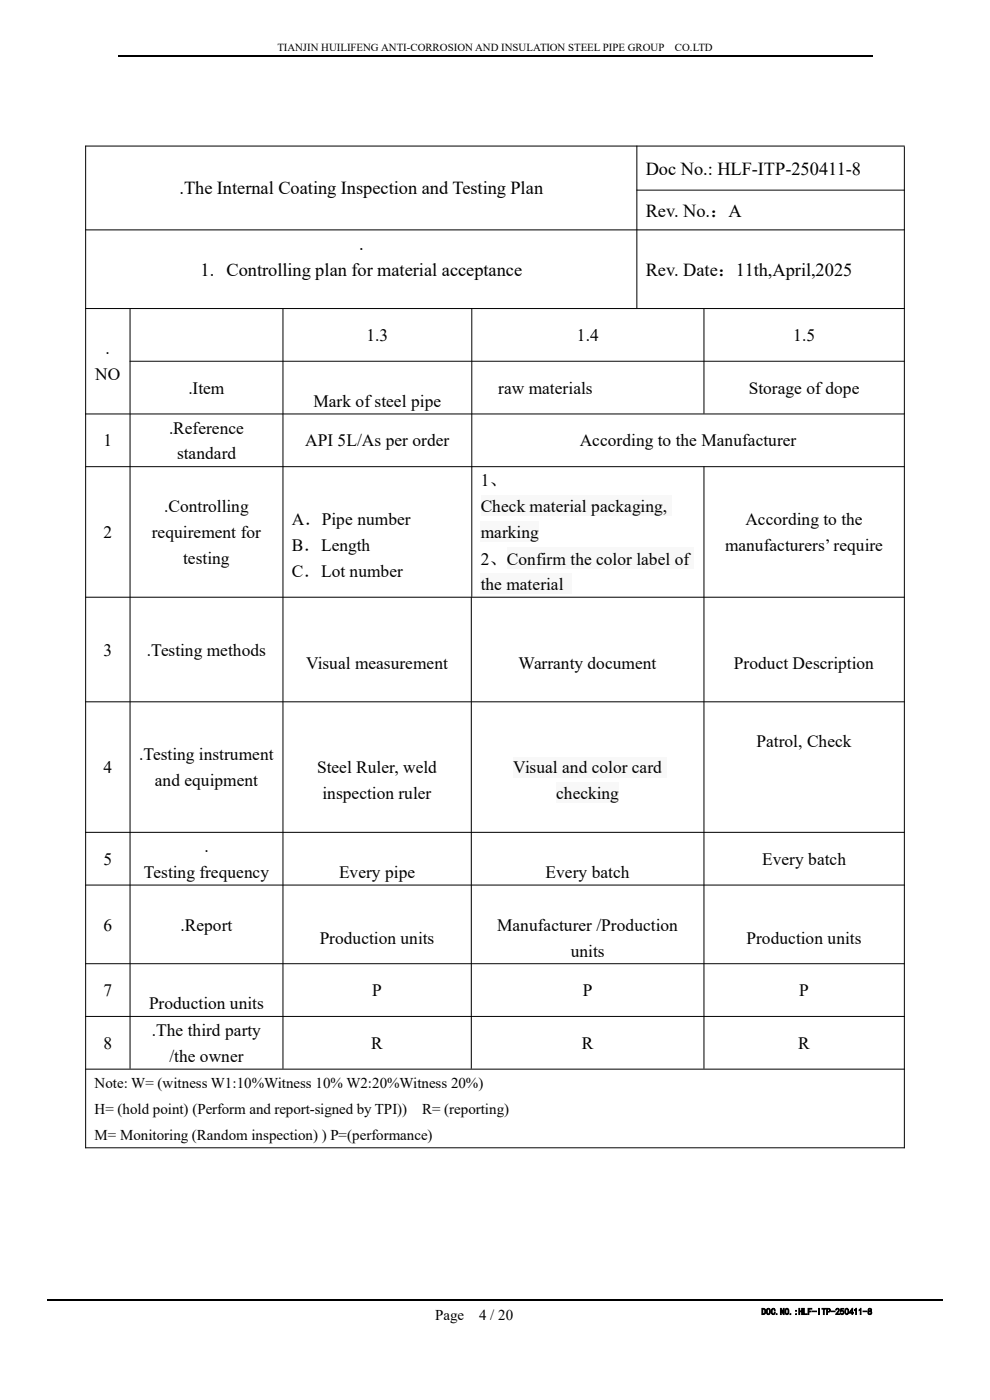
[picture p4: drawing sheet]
<svg xmlns="http://www.w3.org/2000/svg" width="210mm" height="297mm" viewBox="0 0 210 297" stroke-linecap="round" stroke-linejoin="round" font-family="sans-serif">
<defs><g id="words">
<g font-size="3.9">
<text x="38.1" y="41.3">.The Internal Coating Inspection and Testing Plan</text>
<text x="137" y="37.1">Doc No.: HLF-ITP-250411-8</text>
<text x="137" y="45.9">Rev. No.：A</text>
<text x="76.2" y="53">.</text>
<text x="42.5" y="58.5">1. Controlling plan for material acceptance</text>
<text x="137" y="58.5">Rev. Date：11th,April,2025</text>
</g>
<g font-size="3.7">
<text x="22.4" y="75.2">.</text>
<text x="77.7" y="72.4">1.3</text>
<text x="122.4" y="72.4">1.4</text>
<text x="168.3" y="72.4">1.5</text>
<text x="20.2" y="80.7">NO</text>
<text x="40" y="83.5">.Item</text>
<text x="105.7" y="83.5">raw materials</text>
<text x="158.8" y="83.5">Storage ofdope</text>
<text x="66.5" y="86.3">Mark ofsteel pipe</text>
<text x="21.9" y="94.7">1</text>
<text x="35.9" y="92">.Reference</text>
<text x="64.8" y="94.7">API 5L/As per order</text>
<text x="123" y="94.7">According to the Manufacturer</text>
<text x="37.5" y="97.5">standard</text>
<text x="102" y="103.2">1、</text>
<text x="34.8" y="108.7">.Controlling</text>
<text x="61.9" y="111.4">A．Pipe number</text>
<text x="102" y="108.7">Check material packaging,</text>
<text x="158.1" y="111.4">According to the</text>
<text x="21.9" y="114.2">2</text>
<text x="32.2" y="114.2">requirement for</text>
<text x="38.9" y="119.7">testing</text>
<text x="61.9" y="116.9">B．Length</text>
<text x="102" y="114.2">marking</text>
<text x="102" y="119.8">2、Confirm the color label of</text>
<text x="153.8" y="116.9">manufacturers’ require</text>
<text x="61.9" y="122.4">C．Lot number</text>
<text x="102" y="125.2">the material</text>
<text x="21.9" y="139.1">3</text>
<text x="31.2" y="139.1">.Testing methods</text>
<text x="64.9" y="141.9">Visual measurement</text>
<text x="110" y="141.9">Warranty document</text>
<text x="155.7" y="141.9">Product Description</text>
<text x="29.5" y="161.3">.Testing instrument</text>
<text x="160.5" y="158.6">Patrol, Check</text>
<text x="21.9" y="164.1">4</text>
<text x="32.9" y="166.8">and equipment</text>
<text x="67.3" y="164.1">Steel Ruler, weld</text>
<text x="108.9" y="164.1">Visual and color card</text>
<text x="68.4" y="169.6">inspection ruler</text>
<text x="118" y="169.6">checking</text>
<text x="21.9" y="183.5">5</text>
<text x="43.3" y="180.7">.</text>
<text x="161.7" y="183.5">Every batch</text>
<text x="30.5" y="186.2">Testing frequency</text>
<text x="71.9" y="186.2">Every pipe</text>
<text x="115.7" y="186.2">Every batch</text>
<text x="21.9" y="197.4">6</text>
<text x="38.3" y="197.4">.Report</text>
<text x="105.5" y="197.4">Manufacturer /Production</text>
<text x="67.8" y="200.2">Production units</text>
<text x="121.1" y="202.9">units</text>
<text x="158.4" y="200.2">Production units</text>
<text x="21.9" y="211.3">7</text>
<text x="31.6" y="214.1">Production units</text>
<text x="79" y="211.3">P</text>
<text x="123.6" y="211.3">P</text>
<text x="169.5" y="211.3">P</text>
<text x="32.2" y="219.8">.The third party</text>
<text x="21.9" y="222.6">8</text>
<text x="35.9" y="225.3">/the owner</text>
<text x="78.7" y="222.6">R</text>
<text x="123.4" y="222.6">R</text>
<text x="169.3" y="222.6">R</text>
</g>
<g font-size="3.2">
<text x="20.1" y="230.8">Note: W= (witness W1:10%Witness 10% W2:20%Witness 20%)</text>
<text x="20.1" y="236.3">H= (hold point) (Perform and report-signed by TPI))</text>
<text x="89.5" y="236.3">R= (reporting)</text>
<text x="20.1" y="241.8">M= Monitoring (Random inspection) ) P=(performance)</text>
<text x="92.3" y="280">Page</text>
<text x="101.6" y="280">4 / 20</text>
</g>
<g font-size="2.3">
<text x="58.8" y="10.9">TIANJIN HUILIFENG ANTI-CORROSION AND INSULATION STEEL PIPE GROUP</text>
<text x="143.2" y="10.9">CO.LTD</text>
</g>
<text font-size="1.9" x="161.5" y="278.9">DOC.NO.:HLF-ITP-250411-8</text>
</g></defs>
<path d="M25 11.8h160M10 275.7h190" fill="none" stroke="#000" stroke-width=".25"/>
<g fill="#f7f8fa">
<path d="M102 105.2h9.4v4.3h-9.4z" fill-rule="evenodd"/>
<path d="M111.4 105.2h1v4.3h-1z" fill-rule="evenodd"/>
<path d="M112.4 105.2h12.1v4.3h-12.1z" fill-rule="evenodd"/>
<path d="M124.5 105.2h.9v4.3h-.9z" fill-rule="evenodd"/>
<path d="M125.4 105.2h16.2v4.3h-16.2z" fill-rule="evenodd"/>
<path d="M141.6 105.2h.9v4.3h-.9z" fill-rule="evenodd"/>
<path d="M102 110.7h12.3v4.3h-12.3z" fill-rule="evenodd"/>
<path d="M107.5 116.1h12.6v4.5h-12.6z" fill-rule="evenodd"/>
<path d="M120.1 116.1h.9v4.5h-.9z" fill-rule="evenodd"/>
<path d="M121 116.1h4.5v4.5h-4.5z" fill-rule="evenodd"/>
<path d="M125.5 116.1h1v4.5h-1z" fill-rule="evenodd"/>
<path d="M126.5 116.1h7.6v4.5h-7.6z" fill-rule="evenodd"/>
<path d="M134.1 116.1h.9v4.5h-.9z" fill-rule="evenodd"/>
<path d="M135 116.1h7.2v4.5h-7.2z" fill-rule="evenodd"/>
<path d="M142.2 116.1h.9v4.5h-.9z" fill-rule="evenodd"/>
<path d="M143.1 116.1h3.1v4.5h-3.1z" fill-rule="evenodd"/>
<path d="M146.2 116.1h.9v4.5h-.9z" fill-rule="evenodd"/>
<path d="M102 121.7h4.5v4.3h-4.5z" fill-rule="evenodd"/>
<path d="M106.5 121.7h.9v4.3h-.9z" fill-rule="evenodd"/>
<path d="M107.4 121.7h12.2v4.3h-12.2z" fill-rule="evenodd"/>
<path d="M119.6 121.7h1.8v4.3h-1.8z" fill-rule="evenodd"/>
</g>
<g fill="#fff">
<path d="M101.9 154.5h45.5v5.5h-45.5z" fill-rule="evenodd"/>
<path d="M101.9 160h45.5v5.5h-45.5z" fill-rule="evenodd"/>
</g>
<g fill="#f7f8fa">
<path d="M108.9 160.6h9.4v4.3h-9.4z" fill-rule="evenodd"/>
<path d="M118.3 160.6h.9v4.3h-.9z" fill-rule="evenodd"/>
<path d="M119.2 160.6h5.4v4.3h-5.4z" fill-rule="evenodd"/>
<path d="M124.6 160.6h.9v4.3h-.9z" fill-rule="evenodd"/>
<path d="M125.5 160.6h7.6v4.3h-7.6z" fill-rule="evenodd"/>
<path d="M133.1 160.6h.9v4.3h-.9z" fill-rule="evenodd"/>
<path d="M134 160.6h6.4v4.3h-6.4z" fill-rule="evenodd"/>
<path d="M140.4 160.6h.9v4.3h-.9z" fill-rule="evenodd"/>
</g>
<path d="M101.9 165.5h45.5v5.5h-45.5z" fill-rule="evenodd" fill="#fff"/>
<path d="M118 166.1h13.3v4.3h-13.3z" fill-rule="evenodd" fill="#f7f8fa"/>
<g fill="none" stroke="#000" stroke-width=".21">
<path d="M18.1 31h173.8M18.2 30.9v212.7M135.1 30.9v34.5M191.8 31.1v212.5M18.1 48.8h173.8M135 40.3h56.9M18.1 65.5h173.8M27.5 76.6h164.4M27.6 65.4v161.3M60 65.4v161.3M100.1 65.4v61.2M149.3 65.4v22.3"/>
<path d="M18.1 87.8h173.8M18.1 99h173.8M149.3 98.9v127.8M18.1 126.7h173.8M100 126.6v100.1M18.1 148.9h173.8M18.1 176.6h173.8M18.1 187.8h173.8M18.1 204.4h173.8M18.1 215.6h173.8M18.1 226.8h173.8M18.1 243.5h173.8"/>
</g>
<use href="#words"/>
</svg>
